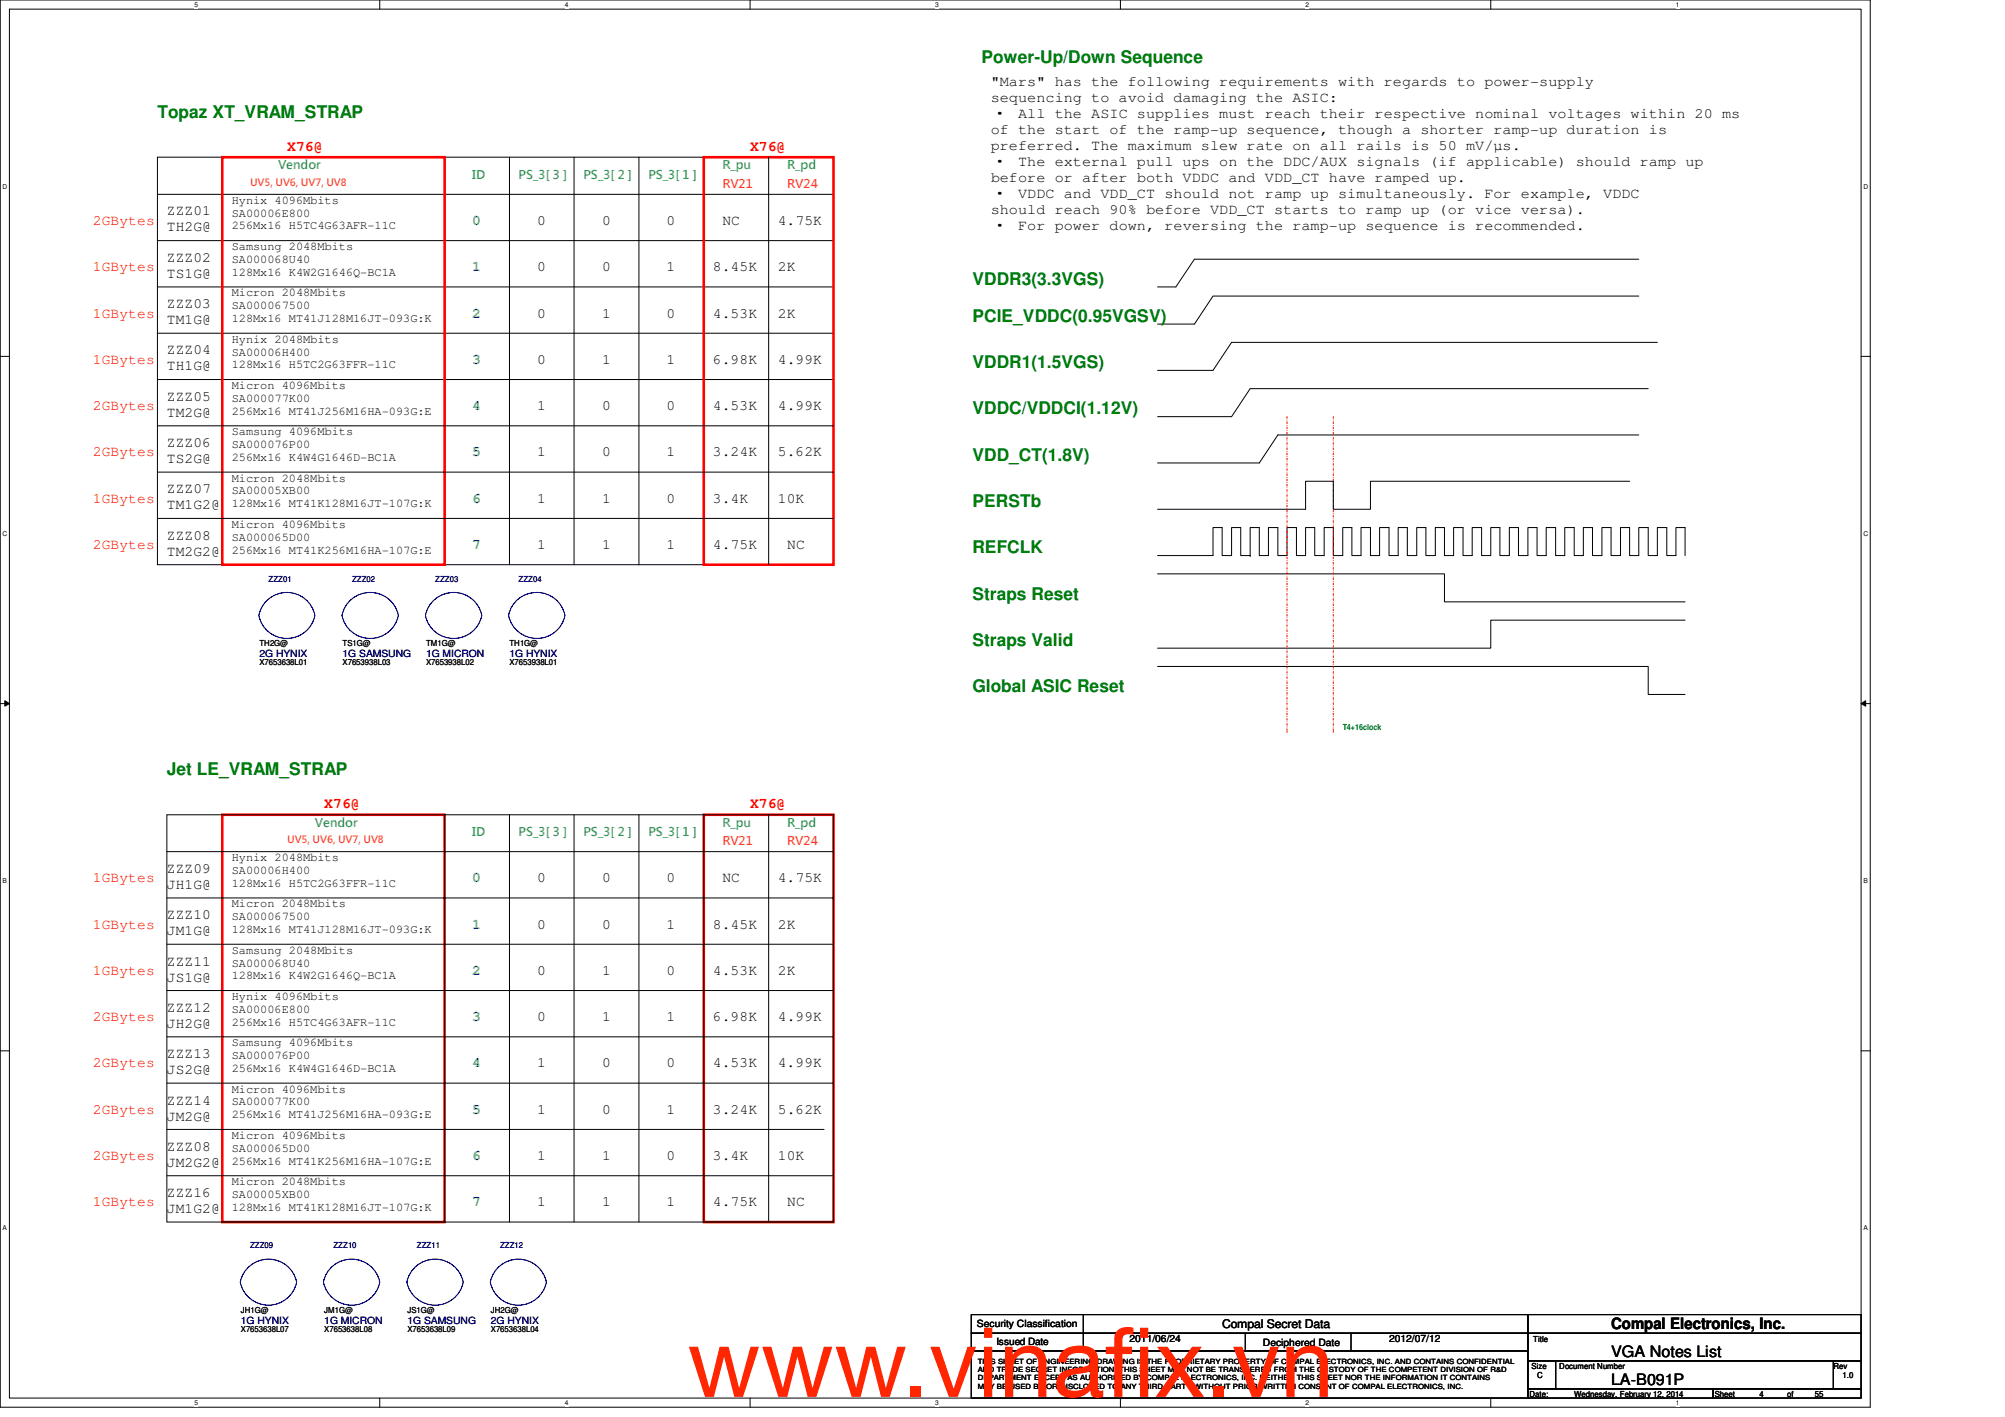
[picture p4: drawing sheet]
<svg xmlns="http://www.w3.org/2000/svg" width="297mm" height="210mm" viewBox="0 0 297 210" stroke-linecap="round" stroke-linejoin="round" font-family="sans-serif">
<defs><g id="words">
<g font-size="14.1" fill="#ff2600">
<text x="101.8" y="206.9">www.vinaf</text>
<text x="163.7" y="206.9">ix.vn</text>
</g>
<g font-size="2.6" fill="#008000">
<text x="145.4" y="9.3">Power-Up/Down Sequence</text>
<text x="23.3" y="17.5">Topaz XT_VRAM_STRAP</text>
<text x="144.1" y="42.2">VDDR3(3.3VGS)</text>
<text x="144.1" y="47.7">PCIE_VDDC(0.95VGSV)</text>
<text x="144.1" y="54.5">VDDR1(1.5VGS)</text>
<text x="144.1" y="61.4">VDDC/VDDCI(1.12V)</text>
<text x="144.1" y="68.2">VDD_CT(1.8V)</text>
<text x="144.1" y="75.1">PERSTb</text>
<text x="144.1" y="82">REFCLK</text>
<text x="144.1" y="88.8">Straps Reset</text>
<text x="144.1" y="95.7">Straps Valid</text>
<text x="144.1" y="102.5">Global ASIC Reset</text>
<text x="24.7" y="114.9">Jet LE_VRAM_STRAP</text>
</g>
<g font-size="2.3">
<text x="238.7" y="196.9">Compal Electronics, Inc.</text>
<text x="238.7" y="201">VGA Notes List</text>
<text x="238.7" y="205.1">LA-B091P</text>
</g>
<g font-size="2.2">
<text x="146.8" y="12.7">&quot;Mars&quot; has the following requirements with regards to power-supply</text>
<text x="146.8" y="15.1">sequencing to avoid damaging the ASIC:</text>
<text x="146.8" y="17.5">‧ All the ASIC supplies must reach their respective nominal voltages within 20 ms</text>
<text x="146.8" y="19.9">of the start of the ramp-up sequence, though a shorter ramp-up duration is</text>
<text x="146.8" y="22.2">preferred. The maximum slew rate on all rails is 50 mV/µs.</text>
<text x="146.8" y="24.6">‧ The external pull ups on the DDC/AUX signals (if applicable) should ramp up</text>
<text x="146.8" y="27">before or after both VDDC and VDD_CT have ramped up.</text>
<text x="146.8" y="29.3">‧ VDDC and VDD_CT should not ramp up simultaneously. For example, VDDC</text>
<text x="24.7" y="31.9">ZZZ01</text>
<text x="24.7" y="34.3">TH2G@</text>
<text x="79.6" y="33.3">0</text>
<text x="89.2" y="33.3">0</text>
<text x="98.8" y="33.3">0</text>
<text x="107" y="33.3">NC</text>
<text x="115.2" y="33.3">4.75K</text>
<text x="146.8" y="31.7">should reach 90% before VDD_CT starts to ramp up (or vice versa).</text>
<text x="146.8" y="34.1">‧ For power down, reversing the ramp-up sequence is recommended.</text>
<text x="24.7" y="38.8">ZZZ02</text>
<text x="24.7" y="41.1">TS1G@</text>
<text x="79.6" y="40.2">0</text>
<text x="89.2" y="40.2">0</text>
<text x="98.8" y="40.2">1</text>
<text x="105.6" y="40.2">8.45K</text>
<text x="115.2" y="40.2">2K</text>
<text x="24.7" y="45.6">ZZZ03</text>
<text x="79.6" y="47">0</text>
<text x="89.2" y="47">1</text>
<text x="98.8" y="47">0</text>
<text x="105.6" y="47">4.53K</text>
<text x="115.2" y="47">2K</text>
<text x="24.7" y="48">TM1G@</text>
<text x="24.7" y="52.5">ZZZ04</text>
<text x="79.6" y="53.9">0</text>
<text x="89.2" y="53.9">1</text>
<text x="98.8" y="53.9">1</text>
<text x="105.6" y="53.9">6.98K</text>
<text x="115.2" y="53.9">4.99K</text>
<text x="24.7" y="54.9">TH1G@</text>
<text x="24.7" y="59.4">ZZZ05</text>
<text x="24.7" y="61.7">TM2G@</text>
<text x="79.6" y="60.7">1</text>
<text x="89.2" y="60.7">0</text>
<text x="98.8" y="60.7">0</text>
<text x="105.6" y="60.7">4.53K</text>
<text x="115.2" y="60.7">4.99K</text>
<text x="24.7" y="66.2">ZZZ06</text>
<text x="24.7" y="68.6">TS2G@</text>
<text x="79.6" y="67.6">1</text>
<text x="89.2" y="67.6">0</text>
<text x="98.8" y="67.6">1</text>
<text x="105.6" y="67.6">3.24K</text>
<text x="115.2" y="67.6">5.62K</text>
<text x="24.7" y="73.1">ZZZ07</text>
<text x="24.7" y="75.4">TM1G2@</text>
<text x="79.6" y="74.5">1</text>
<text x="89.2" y="74.5">1</text>
<text x="98.8" y="74.5">0</text>
<text x="105.6" y="74.5">3.4K</text>
<text x="115.2" y="74.5">10K</text>
<text x="24.7" y="79.9">ZZZ08</text>
<text x="24.7" y="82.3">TM2G2@</text>
<text x="79.6" y="81.3">1</text>
<text x="89.2" y="81.3">1</text>
<text x="98.8" y="81.3">1</text>
<text x="105.6" y="81.3">4.75K</text>
<text x="116.6" y="81.3">NC</text>
<text x="24.7" y="129.3">ZZZ09</text>
<text x="24.7" y="131.7">JH1G@</text>
<text x="79.6" y="130.7">0</text>
<text x="89.2" y="130.7">0</text>
<text x="98.8" y="130.7">0</text>
<text x="107" y="130.7">NC</text>
<text x="115.2" y="130.7">4.75K</text>
<text x="24.7" y="136.2">ZZZ10</text>
<text x="79.6" y="137.5">0</text>
<text x="89.2" y="137.5">0</text>
<text x="98.8" y="137.5">1</text>
<text x="105.6" y="137.5">8.45K</text>
<text x="115.2" y="137.5">2K</text>
<text x="24.7" y="138.6">JM1G@</text>
<text x="24.7" y="143">ZZZ11</text>
<text x="24.7" y="145.4">JS1G@</text>
<text x="24.7" y="149.9">ZZZ12</text>
<text x="79.6" y="144.4">0</text>
<text x="89.2" y="144.4">1</text>
<text x="98.8" y="144.4">0</text>
<text x="105.6" y="144.4">4.53K</text>
<text x="115.2" y="144.4">2K</text>
<text x="24.7" y="152.3">JH2G@</text>
<text x="79.6" y="151.3">0</text>
<text x="89.2" y="151.3">1</text>
<text x="98.8" y="151.3">1</text>
<text x="105.6" y="151.3">6.98K</text>
<text x="115.2" y="151.3">4.99K</text>
<text x="24.7" y="156.8">ZZZ13</text>
<text x="24.7" y="159.1">JS2G@</text>
<text x="79.6" y="158.1">1</text>
<text x="89.2" y="158.1">0</text>
<text x="98.8" y="158.1">0</text>
<text x="105.6" y="158.1">4.53K</text>
<text x="115.2" y="158.1">4.99K</text>
<text x="24.7" y="163.6">ZZZ14</text>
<text x="24.7" y="166">JM2G@</text>
<text x="79.6" y="165">1</text>
<text x="89.2" y="165">0</text>
<text x="98.8" y="165">1</text>
<text x="105.6" y="165">3.24K</text>
<text x="115.2" y="165">5.62K</text>
<text x="24.7" y="170.5">ZZZ08</text>
<text x="24.7" y="172.8">JM2G2@</text>
<text x="79.6" y="171.8">1</text>
<text x="89.2" y="171.8">1</text>
<text x="98.8" y="171.8">0</text>
<text x="105.6" y="171.8">3.4K</text>
<text x="115.2" y="171.8">10K</text>
<text x="24.7" y="177.3">ZZZ16</text>
<text x="24.7" y="179.7">JM1G2@</text>
<text x="79.6" y="178.7">1</text>
<text x="89.2" y="178.7">1</text>
<text x="98.8" y="178.7">1</text>
<text x="105.6" y="178.7">4.75K</text>
<text x="116.6" y="178.7">NC</text>
</g>
<g font-size="2.2" fill="#f00">
<text x="42.5" y="22.4">X76@</text>
<text x="111.1" y="22.4">X76@</text>
<text x="13.8" y="33.3">2GBytes</text>
<text x="13.8" y="40.2">1GBytes</text>
<text x="13.8" y="47">1GBytes</text>
<text x="13.8" y="53.9">1GBytes</text>
<text x="13.8" y="60.7">2GBytes</text>
<text x="13.8" y="67.6">2GBytes</text>
<text x="13.8" y="74.5">1GBytes</text>
<text x="13.8" y="81.3">2GBytes</text>
<text x="48" y="119.7">X76@</text>
<text x="111.1" y="119.7">X76@</text>
<text x="13.8" y="130.7">1GBytes</text>
<text x="13.8" y="137.5">1GBytes</text>
<text x="13.8" y="144.4">1GBytes</text>
<text x="13.8" y="151.3">2GBytes</text>
<text x="13.8" y="158.1">2GBytes</text>
<text x="13.8" y="165">2GBytes</text>
<text x="13.8" y="171.8">2GBytes</text>
<text x="13.8" y="178.7">1GBytes</text>
</g>
<g font-size="2.2" fill="#0080ff">
<text x="70" y="33.3">0</text>
<text x="70" y="40.2">1</text>
<text x="70" y="47">2</text>
<text x="70" y="53.9">3</text>
<text x="70" y="60.7">4</text>
<text x="70" y="67.6">5</text>
<text x="70" y="74.5">6</text>
<text x="70" y="81.3">7</text>
<text x="70" y="130.7">0</text>
<text x="70" y="137.5">1</text>
<text x="70" y="144.4">2</text>
<text x="70" y="151.3">3</text>
<text x="70" y="158.1">4</text>
<text x="70" y="165">5</text>
<text x="70" y="171.8">6</text>
<text x="70" y="178.7">7</text>
</g>
<g font-size="1.8" fill="#0080c0">
<text x="41.2" y="25.1">Vendor</text>
<text x="70" y="26.5">ID</text>
<text x="76.8" y="26.5">PS_3[ 3 ]</text>
<text x="86.4" y="26.5">PS_3[ 2 ]</text>
<text x="96.1" y="26.5">PS_3[ 1 ]</text>
<text x="107" y="25.1">R_pu</text>
<text x="116.6" y="25.1">R_pd</text>
<text x="46.6" y="122.5">Vendor</text>
<text x="70" y="123.8">ID</text>
<text x="76.8" y="123.8">PS_3[ 3 ]</text>
<text x="86.4" y="123.8">PS_3[ 2 ]</text>
<text x="96.1" y="123.8">PS_3[ 1 ]</text>
<text x="107" y="122.5">R_pu</text>
<text x="116.6" y="122.5">R_pd</text>
</g>
<g font-size="1.8" fill="#ff8000">
<text x="107" y="27.8">RV21</text>
<text x="116.6" y="27.8">RV24</text>
<text x="107" y="125.2">RV21</text>
<text x="116.6" y="125.2">RV24</text>
</g>
<g font-size="1.8">
<text x="34.3" y="30.2">Hynix 4096Mbits</text>
<text x="34.3" y="32.1">SA00006E800</text>
<text x="34.3" y="34">256Mx16 H5TC4G63AFR-11C</text>
<text x="34.3" y="37">Samsung 2048Mbits</text>
<text x="34.3" y="38.9">SA000068U40</text>
<text x="34.3" y="40.9">128Mx16 K4W2G1646Q-BC1A</text>
<text x="34.3" y="43.9">Micron 2048Mbits</text>
<text x="34.3" y="45.8">SA000067500</text>
<text x="34.3" y="47.7">128Mx16 MT41J128M16JT-093G:K</text>
<text x="34.3" y="50.8">Hynix 2048Mbits</text>
<text x="34.3" y="52.7">SA00006H400</text>
<text x="34.3" y="54.6">128Mx16 H5TC2G63FFR-11C</text>
<text x="34.3" y="57.6">Micron 4096Mbits</text>
<text x="34.3" y="59.5">SA000077K00</text>
<text x="34.3" y="61.4">256Mx16 MT41J256M16HA-093G:E</text>
<text x="34.3" y="64.5">Samsung 4096Mbits</text>
<text x="34.3" y="66.4">SA000076P00</text>
<text x="34.3" y="68.3">256Mx16 K4W4G1646D-BC1A</text>
<text x="34.3" y="71.3">Micron 2048Mbits</text>
<text x="34.3" y="73.2">SA00005XB00</text>
<text x="34.3" y="75.1">128Mx16 MT41K128M16JT-107G:K</text>
<text x="34.3" y="78.2">Micron 4096Mbits</text>
<text x="34.3" y="80.1">SA000065D00</text>
<text x="34.3" y="82">256Mx16 MT41K256M16HA-107G:E</text>
<text x="34.3" y="127.6">Hynix 2048Mbits</text>
<text x="34.3" y="129.5">SA00006H400</text>
<text x="34.3" y="131.4">128Mx16 H5TC2G63FFR-11C</text>
<text x="34.3" y="134.4">Micron 2048Mbits</text>
<text x="34.3" y="136.3">SA000067500</text>
<text x="34.3" y="138.2">128Mx16 MT41J128M16JT-093G:K</text>
<text x="34.3" y="141.3">Samsung 2048Mbits</text>
<text x="34.3" y="143.2">SA000068U40</text>
<text x="34.3" y="145.1">128Mx16 K4W2G1646Q-BC1A</text>
<text x="34.3" y="148.1">Hynix 4096Mbits</text>
<text x="34.3" y="150">SA00006E800</text>
<text x="34.3" y="151.9">256Mx16 H5TC4G63AFR-11C</text>
<text x="34.3" y="155">Samsung 4096Mbits</text>
<text x="34.3" y="161.8">Micron 4096Mbits</text>
<text x="34.3" y="156.9">SA000076P00</text>
<text x="34.3" y="158.8">256Mx16 K4W4G1646D-BC1A</text>
<text x="34.3" y="163.7">SA000077K00</text>
<text x="34.3" y="165.7">256Mx16 MT41J256M16HA-093G:E</text>
<text x="34.3" y="168.7">Micron 4096Mbits</text>
<text x="34.3" y="170.6">SA000065D00</text>
<text x="34.3" y="172.5">256Mx16 MT41K256M16HA-107G:E</text>
<text x="34.3" y="175.6">Micron 2048Mbits</text>
<text x="34.3" y="177.5">SA00005XB00</text>
<text x="34.3" y="179.4">128Mx16 MT41K128M16JT-107G:K</text>
<text x="181.1" y="196.8">Compal Secret Data</text>
</g>
<g font-size="1.5" fill="#ff8000">
<text x="37" y="27.5">UV5, UV6, UV7, UV8</text>
<text x="42.5" y="124.9">UV5, UV6, UV7, UV8</text>
</g>
<g font-size="1.5" fill="#000080">
<text x="38.4" y="97.4">2G HYNIX</text>
<text x="50.8" y="97.4">1G SAMSUNG</text>
<text x="63.1" y="97.4">1G MICRON</text>
<text x="75.5" y="97.4">1G HYNIX</text>
<text x="35.7" y="196.1">1G HYNIX</text>
<text x="48" y="196.1">1G MICRON</text>
<text x="60.4" y="196.1">1G SAMSUNG</text>
<text x="72.7" y="196.1">2G HYNIX</text>
</g>
<g font-size="1.5">
<text x="144.7" y="196.6">Security Classification</text>
<text x="147.6" y="199.3">Issued Date</text>
<text x="167.3" y="198.8">2011/06/24</text>
<text x="187.1" y="199.4">Deciphered Date</text>
<text x="205.8" y="198.8">2012/07/12</text>
</g>
<g font-size="1.2" fill="#000080">
<text x="39.8" y="86.1">ZZZ01</text>
<text x="52.2" y="86.1">ZZZ02</text>
<text x="64.5" y="86.1">ZZZ03</text>
<text x="76.8" y="86.1">ZZZ04</text>
<text x="37" y="184.9">ZZZ09</text>
<text x="49.4" y="184.9">ZZZ10</text>
<text x="61.8" y="184.9">ZZZ11</text>
<text x="74.1" y="184.9">ZZZ12</text>
</g>
<g font-size="1.2">
<text x="38.4" y="95.8">TH2G@</text>
<text x="50.8" y="95.8">TS1G@</text>
<text x="63.1" y="95.8">TM1G@</text>
<text x="75.5" y="95.8">TH1G@</text>
<text x="38.4" y="98.5">X7653638L01</text>
<text x="50.8" y="98.5">X7653938L03</text>
<text x="63.1" y="98.5">X7653938L02</text>
<text x="75.5" y="98.5">X7653938L01</text>
<text x="35.7" y="194.5">JH1G@</text>
<text x="35.7" y="197.3">X7653638L07</text>
<text x="48" y="194.5">JM1G@</text>
<text x="48" y="197.3">X7653638L08</text>
<text x="60.4" y="194.5">JS1G@</text>
<text x="60.4" y="197.3">X7653638L09</text>
<text x="72.7" y="194.5">JH2G@</text>
<text x="72.7" y="197.3">X7653638L04</text>
<text x="226.9" y="202.7">Size</text>
<text x="227.2" y="198.8">Title</text>
<text x="231" y="202.7">Document Number</text>
<text x="271.6" y="202.7">Rev</text>
<text x="226.6" y="206.9">Date:</text>
<text x="227.7" y="204.1">C</text>
<text x="233.2" y="206.9">Wednesday, February 12, 2014</text>
<text x="254" y="206.9">Sheet</text>
<text x="260.6" y="206.9">4</text>
<text x="264.7" y="206.9">of</text>
<text x="268.9" y="206.9">55</text>
<text x="273" y="204.1">1.0</text>
</g>
<text font-size="1.2" fill="#008000" x="198.9" y="108.1">T4+16clock</text>
<g font-size="1.1">
<text x="144.9" y="202">THIS SHEET OF ENGINEERING DRAWING IS THE PROPRIETARY PROPERTY OF COMPAL ELECTRONICS, INC. AND CONTAINS CONFIDENTIAL</text>
<text x="144.9" y="203.2">AND TRADE SECRET INFORMATION. THIS SHEET MAY NOT BE TRANSFERED FROM THE CUSTODY OF THE COMPETENT DIVISION OF R&amp;D</text>
<text x="144.9" y="204.5">DEPARTMENT EXCEPT AS AUTHORIZED BY COMPAL ELECTRONICS, INC. NEITHER THIS SHEET NOR THE INFORMATION IT CONTAINS</text>
<text x="144.9" y="205.7">MAY BE USED BY OR DISCLOSED TO ANY THIRD PARTY WITHOUT PRIOR WRITTEN CONSENT OF COMPAL ELECTRONICS, INC.</text>
</g>
<g font-size="1">
<text x="28.8" y="1">5</text>
<text x="83.7" y="1">4</text>
<text x="138.6" y="1">3</text>
<text x="193.4" y="1">2</text>
<text x="248.3" y="1">1</text>
<text x=".4" y="27.9">D</text>
<text x="276.1" y="27.9">D</text>
<text x=".4" y="79.4">C</text>
<text x="276.1" y="79.4">C</text>
<text x=".4" y="130.8">B</text>
<text x="276.1" y="130.8">B</text>
<text x=".4" y="182.2">A</text>
<text x="276.1" y="182.2">A</text>
<text x="28.8" y="208.1">5</text>
<text x="83.7" y="208.1">4</text>
<text x="138.6" y="208.1">3</text>
<text x="193.4" y="208.1">2</text>
<text x="248.3" y="208.1">1</text>
</g>
</g></defs>
<path d="M0 0h277.1v208.5h-277.1zM1.4 1.4h274.3v205.7h-274.3z" fill="none" stroke="#000" stroke-width=".15"/>
<g fill="#fff">
<path d="M28.8 .1h.6v1.1h-.6z"/>
<path d="M28.8 207.2h.6v1.1h-.6z"/>
</g>
<path d="M56.3 0v1.4M56.3 207.1v1.4" fill="none" stroke="#000" stroke-width=".15"/>
<g fill="#fff">
<path d="M83.7 .1h.5v1.1h-.5z"/>
<path d="M83.7 207.2h.5v1.1h-.5z"/>
</g>
<path d="M111.1 0v1.4M111.1 207.1v1.4" fill="none" stroke="#000" stroke-width=".15"/>
<g fill="#fff">
<path d="M138.6 .1h.5v1.1h-.5z"/>
<path d="M138.6 207.2h.5v1.1h-.5z"/>
</g>
<path d="M166 0v1.4M166 207.1v1.4" fill="none" stroke="#000" stroke-width=".15"/>
<g fill="#fff">
<path d="M193.4 .1h.6v1.1h-.6z"/>
<path d="M193.4 207.2h.6v1.1h-.6z"/>
</g>
<path d="M220.9 0v1.4M220.9 207.1v1.4" fill="none" stroke="#000" stroke-width=".15"/>
<g fill="#fff">
<path d="M248.3 .1h.5v1.1h-.5z"/>
<path d="M248.3 207.2h.5v1.1h-.5z"/>
<path d="M.4 27.1h.7v1.1h-.7z"/>
<path d="M276.1 27.1h.7v1.1h-.7z"/>
<path d="M.4 78.5h.7v1.1h-.7z"/>
<path d="M276.1 78.5h.7v1.1h-.7z"/>
</g>
<path d="M0 52.8h1.4M275.7 52.8h1.4" fill="none" stroke="#000" stroke-width=".15"/>
<g fill="#fff">
<path d="M.4 129.9h.6v1.1h-.6z"/>
<path d="M276.1 129.9h.6v1.1h-.6z"/>
</g>
<path d="M0 104.2h1.4M.7 103.8l.7 .4-.7 .4zM275.7 104.2l.7-.4v.8zM275.7 104.2h1.4" fill="none" stroke="#000" stroke-width=".15"/>
<path d="M.7 103.8l.7 .4-.7 .4zM275.7 104.2l.7-.4v.8z" fill="#000"/>
<g fill="#fff">
<path d="M.4 181.4h.6v1.1h-.6z"/>
<path d="M276.1 181.4h.6v1.1h-.6z"/>
</g>
<g fill="none" stroke="#000" stroke-width=".15">
<path d="M23.3 23.3h100.2v60.4h-100.2zM23.3 28.8h100.2M23.3 35.6h100.2M32.9 23.3v46.6M65.9 23.3v60.4M75.5 23.3v60.4M85 23.3v60.4M94.7 23.3v60.4M104.3 23.3v60.4M113.9 23.3v60.4M242.8 38.4h-65.8l-2.8 4.1h-2.7M23.3 42.5h100.2"/>
<path d="M23.3 49.4h100.2M23.3 56.2h100.2M242.8 43.9h-63.1l-2.7 4.1h-5.5M244.2 57.6h-59l-2.7 4.1h-11M245.5 50.7h-63l-2.8 4.2h-8.2M23.3 63.1h100.2M23.3 69.9h100.2M23.3 76.8h100.2M241.4 71.3h-38.4v4.1h-5.5v-4.1h-4.1v4.1h-21.9M242.8 64.4h-53.5l-2.7 4.2h-15.1M171.5 85h42.5v4.2h35.6M171.5 82.3h8.2v-4.2h1.4v4.2h1.4v-4.2h1.3v4.2h1.4v-4.2h1.4v4.2h1.3v-4.2h1.4v4.2h1.4v-4.2h1.4v4.2h1.3v-4.2h1.4v4.2h1.4v-4.2h1.3v4.2h1.4v-4.2h1.4v4.2h1.3v-4.2h1.4v4.2h1.4v-4.2h1.4v4.2h1.3v-4.2h1.4v4.2h1.4v-4.2h1.3v4.2h1.4v-4.2h1.4v4.2h1.4v-4.2h1.3v4.2h1.4v-4.2h1.4v4.2h1.4v-4.2h1.3v4.2h1.4v-4.2h1.4v4.2h1.4v-4.2h1.3v4.2h1.4v-4.2h1.4v4.2h1.3v-4.2h1.4v4.2h1.4v-4.2h1.3v4.2h1.4v-4.2h1.4v4.2h1.4v-4.2h1.3v4.2h1.4v-4.2h1.4v4.2h1.3v-4.2h1.4v4.2h1.4v-4.2h1.3v4.2"/>
<path d="M171.5 98.7h72.7v4.2h5.4M185.2 82.3h.1M249.6 91.9h-28.7v4.1h-49.4M24.7 120.7h98.8v60.3h-98.8zM24.7 139.9h98.8M24.7 126.2h98.8M24.7 133h98.8M32.9 120.7v53.5M65.9 120.7v60.3M75.5 120.7v60.3M85 120.7v60.3M94.7 120.7v60.3"/>
<path d="M104.3 120.7v60.3M113.9 120.7v60.3M0 155.7h1.4M24.7 146.7h98.8M24.7 153.6h98.8M275.7 155.7h1.4M24.7 160.4h98.8M24.7 167.3h97.4M24.7 174.2h98.8M143.9 194.7h82.5v2.8h-82.5zM143.9 197.5h82.5v2.6h-82.5zM160.5 194.7v5.4"/>
<path d="M184.5 197.5v2.6M200.2 197.5v2.6M226.4 194.7h49.3v2.8h-49.3zM226.4 197.5h49.3v4.1h-49.3zM143.9 200.1h82.5v7h-82.5zM226.4 201.6h4.1v4.1h-4.1zM226.4 205.7h27.4v1.4h-27.4zM230.5 201.6h41.1v4.1h-41.1zM253.8 205.7h21.9v1.4h-21.9zM271.6 201.6h4.1v4.1h-4.1z"/>
</g>
<path d="M190.7 61.7v46.6M197.5 61.7v46.6M190.7 108.3h.1M197.5 108.3h.1" fill="none" stroke="#f00" stroke-width=".15" stroke-dasharray=".3 .3 0 .3"/>
<path d="M32.9 23.3h33v60.4h-33zM104.3 23.3h19.2v60.4h-19.2zM32.9 120.7h33v60.3h-33zM104.3 120.7h19.2v60.3h-19.2z" fill="none" stroke="#f00" stroke-width=".38"/>
<g fill="none" stroke="#00f" stroke-width=".15">
<path d="M38.4 91.2a4.2 4.2 0 0 0 4.1 3.4 4.2 4.2 0 0 0 4.1-3.4M38.4 91.1a4.2 4.2 0 0 1 4.1-3.3 4.2 4.2 0 0 1 4.1 3.3M38.4 91.2h.1M46.6 91.2h.1M50.7 91.2a4.3 4.3 0 0 0 4.1 3.4 4.3 4.3 0 0 0 4.2-3.4M50.7 91.1a4.3 4.3 0 0 1 4.1-3.3 4.3 4.3 0 0 1 4.2 3.3M50.8 91.2h.1M59 91.2h.1M63 91.1a4.3 4.3 0 0 1 4.2-3.3 4.3 4.3 0 0 1 4.2 3.3M63 91.2a4.3 4.3 0 0 0 4.2 3.4 4.3 4.3 0 0 0 4.2-3.4M63.1 91.2h.1M71.3 91.2h.1"/>
<path d="M75.4 91.1a4.3 4.3 0 0 1 4.1-3.3 4.3 4.3 0 0 1 4.2 3.3M75.4 91.2a4.3 4.3 0 0 0 4.1 3.4 4.3 4.3 0 0 0 4.2-3.4M75.5 91.2h.1M83.7 91.2h.1M35.6 189.9a4.3 4.3 0 0 1 4.2-3.4 4.3 4.3 0 0 1 4.1 3.4M35.6 190a4.3 4.3 0 0 0 4.2 3.3 4.3 4.3 0 0 0 4.1-3.3M35.7 190h.1M43.9 190h.1M47.9 189.9a4.3 4.3 0 0 1 4.2-3.4 4.3 4.3 0 0 1 4.2 3.4M47.9 190a4.3 4.3 0 0 0 4.2 3.3 4.3 4.3 0 0 0 4.2-3.3M48 190h.1M56.3 190h.1"/>
<path d="M60.3 189.9a4.3 4.3 0 0 1 4.2-3.4 4.3 4.3 0 0 1 4.1 3.4M60.3 190a4.3 4.3 0 0 0 4.2 3.3 4.3 4.3 0 0 0 4.1-3.3M60.4 190h.1M68.6 190h.1M72.6 189.9a4.2 4.2 0 0 1 4.2-3.4 4.2 4.2 0 0 1 4.1 3.4M72.6 190a4.2 4.2 0 0 0 4.2 3.3 4.2 4.2 0 0 0 4.1-3.3M72.7 190h.1M80.9 190h.1"/>
</g>
<use href="#words"/>
</svg>
